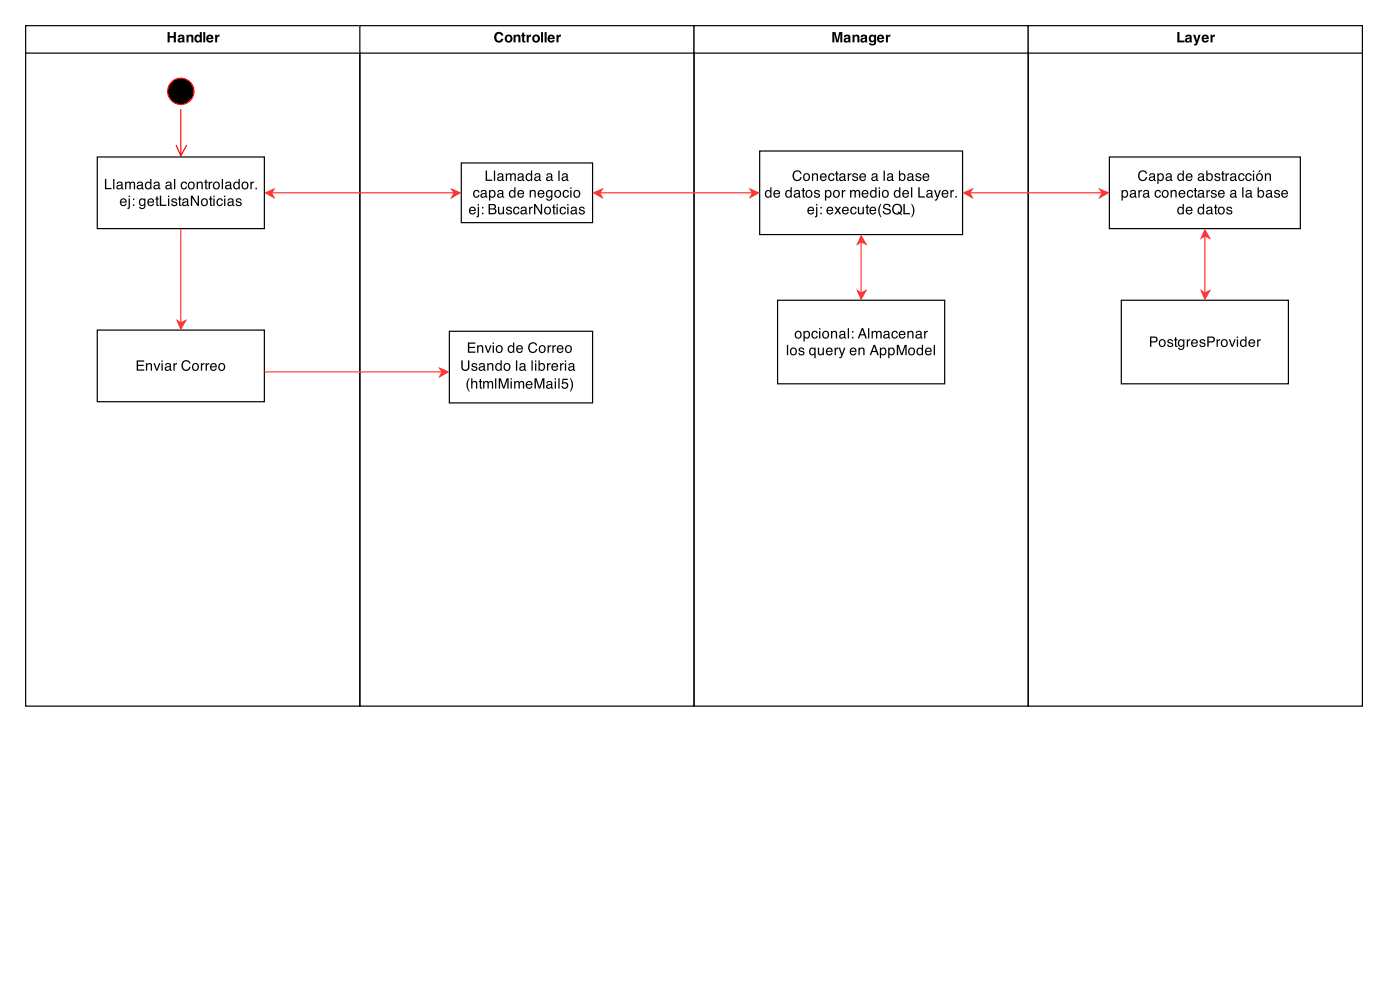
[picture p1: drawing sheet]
<svg xmlns="http://www.w3.org/2000/svg" width="226mm" height="161mm" viewBox="0 0 226 161" stroke-linecap="round" stroke-linejoin="round" font-family="sans-serif">
<path d="M4.1 4.1h54v4.5h-54zM4.1 8.6v105.4h54v-105.4" fill="none" stroke="#000" stroke-width=".19"/>
<path d="M27.1 5.2h.3v.6h.7v-.6h.3v1.6h-.3v-.7h-.7v.7h-.3zM29.1 6.4l-.1 .2a.23 .23 0 0 0 .4 0 .23 .23 0 0 0 0-.3zM28.8 5.7l.5-.1a.42 .42 0 0 1 .5 .4v.8h-.3v-.1a.42 .42 0 0 1-.6 .2 .42 .42 0 0 1-.2-.6 .42 .42 0 0 1 .6-.2l.1-.1a.2 .2 0 0 0-.1-.2 .2 .2 0 0 0-.3 .2h-.3zM30.1 5.6h.3v.2a.43 .43 0 0 1 .5-.2 .43 .43 0 0 1 .3 .4v.8h-.3v-.8l-.2-.1-.2 .2v.7h-.4zM31.5 5.8l.4-.2 .4 .2v-.6h.3v1.6h-.3v-.1a.53 .53 0 0 1-.7 .1 .53 .53 0 0 1-.2-.7zM31.8 6a.32 .32 0 0 0 0 .5 .32 .32 0 0 0 .5-.1l-.1-.5zM32.8 5.2h.4v1.6h-.4zM33.7 5.9l-.1 .2h.5l-.1-.2zM33.5 5.8a.6 .6 0 0 1 .7-.2 .6 .6 0 0 1 .3 .7h-.9l.2 .3 .7-.1a.63 .63 0 0 1-1 .2 .63 .63 0 0 1 0-.9zM34.8 5.6h.3v.2l.4-.2v.3a.33 .33 0 0 0-.4 .4v.5h-.3z" fill-rule="evenodd" fill="#000"/>
<circle cx="29.2" cy="14.7" r="2.12" fill="#000"/>
<g fill="none" stroke="#f00" stroke-width=".19">
<path d="M29.2 17.6v7.4M28.4 23.4l.8 1.8 1-1.8"/>
<circle cx="29.2" cy="14.7" r="2.12"/>
</g>
<path d="M15.7 25.4h27v11.5h-27z" fill="#fff"/>
<path d="M15.7 25.4h27v11.5h-27z" fill="none" stroke="#000" stroke-width=".19"/>
<g fill="#000">
<path d="M16.9 28.9h.3v1.5h.8v.2h-1.1zM18.3 28.9h.2v1.7h-.2zM19 30.1v.1a.31 .31 0 0 0 .4 .2 .31 .31 0 0 0 .2-.4zM19 29.4l.3-.1a.39 .39 0 0 1 .5 .4v.7h.1l-.1 .2a.34 .34 0 0 0-.5 0 .37 .37 0 0 1-.5-.3 .37 .37 0 0 1 .4-.4l.4-.1a.27 .27 0 0 0-.3-.3 .27 .27 0 0 0-.3 .2h-.1zM20.2 29.3h.2v.2a.4 .4 0 0 1 .7 0 .4 .4 0 0 1 .4-.2 .4 .4 0 0 1 .3 .5v.8h-.2v-1l-.2-.1-.3 .2v.9h-.2v-1l-.3-.1-.2 .2v.9h-.2zM22.3 30.1v.1a.31 .31 0 0 0 .4 .2 .31 .31 0 0 0 .1-.4zM22.3 29.4l.3-.1a.39 .39 0 0 1 .5 .4v.7h.1l-.1 .2a.34 .34 0 0 0-.5 0 .37 .37 0 0 1-.5-.3 .37 .37 0 0 1 .4-.4l.4-.1a.27 .27 0 0 0-.3-.3 .27 .27 0 0 0-.3 .2h-.2zM23.7 29.6a.42 .42 0 0 0-.1 .6 .42 .42 0 0 0 .6 .1l.1-.3a.35 .35 0 0 0-.5-.5zM23.6 29.4l.4-.1 .3 .2v-.6h.2v1.7h-.2v-.2a.53 .53 0 0 1-.7 .1 .53 .53 0 0 1-.2-.7zM25 30.1v.1a.31 .31 0 0 0 .4 .2 .31 .31 0 0 0 .1-.4zM25 29.4l.3-.1a.39 .39 0 0 1 .5 .4v.7h.1l-.1 .2a.34 .34 0 0 0-.5 0 .37 .37 0 0 1-.5-.3 .37 .37 0 0 1 .3-.4l.5-.1a.27 .27 0 0 0-.3-.3 .27 .27 0 0 0-.3 .2h-.2zM26.9 30.1v.1a.31 .31 0 0 0 .4 .2 .31 .31 0 0 0 .2-.4zM26.9 29.4l.3-.1a.39 .39 0 0 1 .5 .4v.7h.1l-.1 .2a.34 .34 0 0 0-.5 0 .37 .37 0 0 1-.5-.3 .37 .37 0 0 1 .4-.4l.4-.1a.27 .27 0 0 0-.3-.3 .27 .27 0 0 0-.3 .2h-.1zM28.1 28.9h.2v1.7h-.2zM29.3 29.5l.4-.2a.43 .43 0 0 1 .5 .5h-.2l-.1-.2a.43 .43 0 0 0-.5 .3 .43 .43 0 0 0 .4 .5l.2-.3h.2a.56 .56 0 0 1-.8 .4 .56 .56 0 0 1-.2-.9zM30.6 29.6a.42 .42 0 0 0 0 .6 .42 .42 0 0 0 .6 .1 .42 .42 0 0 0 0-.6 .42 .42 0 0 0-.6-.1zM30.5 29.5a.59 .59 0 0 1 .8 .1 .59 .59 0 0 1-.1 .8 .59 .59 0 0 1-.8-.1v-.5zM31.8 29.3h.2v.2a.43 .43 0 0 1 .5-.2 .43 .43 0 0 1 .3 .5v.8h-.3v-.8a.3 .3 0 0 0-.3-.3 .3 .3 0 0 0-.2 .4v.7h-.2zM33.2 29h.2v.3h.2v.2h-.2v.8l.2 .1v.2h-.3l-.1-.2v-.9h-.2v-.2h.2zM33.7 29.3h.2v.3l.4-.3v.2l-.4 .2v.9h-.2zM34.7 29.6a.42 .42 0 0 0-.1 .6 .42 .42 0 0 0 .6 .1 .42 .42 0 0 0 .1-.6 .42 .42 0 0 0-.6-.1zM34.5 29.5a.59 .59 0 0 1 .9 .1 .59 .59 0 0 1-.1 .8 .59 .59 0 0 1-.9-.1v-.5zM35.8 28.9h.2v1.7h-.2zM36.6 30.1l-.1 .1a.31 .31 0 0 0 .5 .2 .31 .31 0 0 0 .1-.4zM36.5 29.4l.4-.1a.39 .39 0 0 1 .4 .4v.7h.2l-.1 .2a.34 .34 0 0 0-.5 0 .37 .37 0 0 1-.6-.3 .37 .37 0 0 1 .4-.4l.4-.1a.27 .27 0 0 0-.2-.3 .27 .27 0 0 0-.3 .2h-.2zM38 29.6a.42 .42 0 0 0-.1 .6 .42 .42 0 0 0 .5 .1l.1-.3a.35 .35 0 0 0-.4-.5zM37.9 29.4l.4-.1 .2 .2v-.6h.2v1.7h-.2v-.2a.53 .53 0 0 1-.7 .1 .53 .53 0 0 1-.1-.7zM39.3 29.6a.42 .42 0 0 0-.1 .6 .42 .42 0 0 0 .6 .1 .42 .42 0 0 0 .1-.6 .42 .42 0 0 0-.6-.1zM39.2 29.5a.59 .59 0 0 1 .8 .1 .59 .59 0 0 1-.1 .8 .59 .59 0 0 1-.8-.1l-.1-.5zM40.4 29.3h.2v.3l.4-.3v.2l-.3 .2-.1 .9h-.2zM41.3 30.3h.2v.3h-.2z" fill-rule="evenodd"/>
<path d="M19.5 32.2a.55 .55 0 0 1 .7-.1 .55 .55 0 0 1 .3 .6h-.9a.34 .34 0 0 0 .2 .4 .34 .34 0 0 0 .4-.2h.2a.59 .59 0 0 1-.8 .3 .59 .59 0 0 1-.2-.9zM19.7 32.3l-.1 .3h.7l-.1-.3a.33 .33 0 0 0-.5 0zM20.8 31.6h.2v.2h-.2zM20.8 32.1h.2v1.4l-.2 .2h-.2v-.1l.2-.1zM21.5 32.1h.2v.2h-.2zM21.5 33h.2v.3h-.2zM22.6 32.2l.3-.2 .4 .2v-.1h.2v1.1a.53 .53 0 0 1-.4 .6 .53 .53 0 0 1-.6-.4l.5 .2a.38 .38 0 0 0 .3-.5 .52 .52 0 0 1-.7 .1 .52 .52 0 0 1-.2-.7zM22.8 32.3a.44 .44 0 0 0-.2 .5 .44 .44 0 0 0 .5 .3 .44 .44 0 0 0 .2-.6 .44 .44 0 0 0-.5-.2zM24 32.2a.55 .55 0 0 1 .6-.1 .55 .55 0 0 1 .3 .6h-.9a.34 .34 0 0 0 .3 .4 .34 .34 0 0 0 .4-.2h.2a.59 .59 0 0 1-.9 .3 .59 .59 0 0 1-.1-.9zM24.1 32.3l-.1 .3h.7l-.1-.3a.33 .33 0 0 0-.5 0zM25.3 31.7h.2v.3h.1v.2h-.1v.8l.1 .1v.2h-.2l-.1-.2v-.9h-.2v-.2h.2zM25.8 31.6h.2v1.5h.9v.2h-1.1zM27.1 32.1h.2v1.2h-.2zM27.1 31.6h.2v.2h-.2zM27.8 32.1l.3-.1 .3 .1 .2 .3h-.2a.26 .26 0 0 0-.3-.2 .26 .26 0 0 0-.2 .2l.1 .1a.57 .57 0 0 1 .6 .6 .53 .53 0 0 1-.5 .2 .53 .53 0 0 1-.5-.4h.2a.29 .29 0 0 0 .3 .2 .29 .29 0 0 0 .3-.2v-.1a.58 .58 0 0 1-.7-.6zM28.9 31.7h.2v.3h.2v.2h-.2v.8l.2 .1v.2h-.3l-.1-.2v-.9h-.1v-.2h.1zM29.6 32.8v.1a.31 .31 0 0 0 .4 .2 .31 .31 0 0 0 .2-.4zM29.6 32.1l.3-.1a.39 .39 0 0 1 .5 .3v.8h.1l-.1 .2a.34 .34 0 0 0-.5 0 .37 .37 0 0 1-.5-.3 .37 .37 0 0 1 .4-.4l.4-.1a.27 .27 0 0 0-.3-.3 .27 .27 0 0 0-.3 .2h-.1zM30.8 31.6h.3l.8 1.3v-1.3h.2v1.7h-.2l-.9-1.4v1.4h-.2zM32.7 32.3a.42 .42 0 0 0 0 .6 .42 .42 0 0 0 .6 .1 .42 .42 0 0 0 0-.6 .42 .42 0 0 0-.6-.1zM32.6 32.2a.59 .59 0 0 1 .8 .1 .59 .59 0 0 1 0 .8 .59 .59 0 0 1-.9-.1v-.5zM33.9 31.7h.2v.3h.2v.2h-.2v.8l.2 .1v.2h-.2l-.2-.2v-.9h-.1v-.2h.1zM34.5 32.1h.2v1.2h-.2zM34.5 31.6h.2v.2h-.2zM35.1 32.2l.4-.2a.43 .43 0 0 1 .5 .5h-.2l-.1-.2a.43 .43 0 0 0-.5 .3 .43 .43 0 0 0 .4 .5l.2-.3h.2a.56 .56 0 0 1-.8 .4 .56 .56 0 0 1-.2-.9zM36.2 32.1h.2v1.2h-.2zM36.2 31.6h.2v.2h-.2zM37 32.8l-.1 .1a.31 .31 0 0 0 .4 .2 .31 .31 0 0 0 .2-.4zM36.9 32.1l.4-.1a.39 .39 0 0 1 .4 .3v.8h.2l-.1 .2a.34 .34 0 0 0-.6 0 .37 .37 0 0 1-.5-.3 .37 .37 0 0 1 .4-.4l.4-.1a.27 .27 0 0 0-.2-.3 .27 .27 0 0 0-.3 .2h-.2zM38.2 32.1l.3-.1 .3 .1 .2 .3h-.2a.26 .26 0 0 0-.2-.2 .26 .26 0 0 0-.3 .2l.1 .1a.57 .57 0 0 1 .6 .6 .53 .53 0 0 1-.5 .2 .53 .53 0 0 1-.4-.4h.1a.29 .29 0 0 0 .3 .2 .29 .29 0 0 0 .3-.2v-.1a.58 .58 0 0 1-.7-.6z" fill-rule="evenodd"/>
</g>
<path d="M15.7 53.3h27v11.6h-27z" fill="#fff"/>
<path d="M15.7 53.3h27v11.6h-27z" fill="none" stroke="#000" stroke-width=".19"/>
<path d="M22.1 58.2h1.2v.2h-1v.5h.9v.2h-.9v.6h1v.2h-1.2zM23.6 58.6h.2v.2a.43 .43 0 0 1 .5-.2 .43 .43 0 0 1 .3 .5v.8h-.2v-.8a.3 .3 0 0 0-.4-.3 .3 .3 0 0 0-.2 .4v.7h-.2zM24.8 58.6h.2l.3 1 .4-1h.2l-.5 1.3h-.2zM26.1 58.7h.2v1.2h-.2zM26.1 58.2h.2v.2h-.2zM26.8 59.4v.1a.31 .31 0 0 0 .4 .2 .31 .31 0 0 0 .2-.4zM26.8 58.7l.3-.1a.39 .39 0 0 1 .5 .4v.7h.1l-.1 .2a.34 .34 0 0 0-.5 0 .37 .37 0 0 1-.5-.3 .37 .37 0 0 1 .4-.4l.4-.1a.27 .27 0 0 0-.3-.3 .27 .27 0 0 0-.2 .2h-.2zM28 58.6h.2v.3l.4-.3v.2l-.4 .2v.9h-.2zM29.5 58.4a.72 .72 0 0 1 .7-.2 .72 .72 0 0 1 .6 .5h-.3a.53 .53 0 0 0-.6-.3 .53 .53 0 0 0-.4 .6 .52 .52 0 0 0 .4 .7 .52 .52 0 0 0 .7-.5h.2a.77 .77 0 0 1-1 .7 .77 .77 0 0 1-.5-1.1zM31.3 58.9a.42 .42 0 0 0-.1 .6 .42 .42 0 0 0 .6 .1 .42 .42 0 0 0 .1-.6 .42 .42 0 0 0-.6-.1zM31.2 58.8a.59 .59 0 0 1 .8 .1 .59 .59 0 0 1-.1 .8 .59 .59 0 0 1-.8-.1l-.1-.5zM32.4 58.6h.2v.3l.4-.3v.2l-.3 .2-.1 .9h-.2zM33.2 58.6h.2v.3l.4-.3v.2l-.4 .2v.9h-.2zM34.1 58.8a.55 .55 0 0 1 .6-.1 .55 .55 0 0 1 .3 .6h-.9a.34 .34 0 0 0 .3 .4 .34 .34 0 0 0 .4-.2h.2a.59 .59 0 0 1-.8 .3 .59 .59 0 0 1-.2-.9zM34.2 58.9l-.1 .3h.7v-.3a.33 .33 0 0 0-.6 0zM35.5 58.9a.42 .42 0 0 0 0 .6 .42 .42 0 0 0 .6 .1 .42 .42 0 0 0 0-.6 .42 .42 0 0 0-.6-.1zM35.4 58.8a.59 .59 0 0 1 .8 .1 .59 .59 0 0 1 0 .8 .59 .59 0 0 1-.9-.1v-.5z" fill-rule="evenodd" fill="#000"/>
<path d="M29.2 36.9v15.2" fill="none" stroke="#f33" stroke-width=".19"/>
<path d="M28.6 51.8l.6 .3 .8-.3-.8 1.3z" fill="#f33"/>
<path d="M28.6 51.8l.6 .3 .8-.3-.8 1.3z" fill="none" stroke="#f33" stroke-width=".19"/>
<path d="M58.1 4.1h54v4.5h-54z" fill="#fff"/>
<path d="M58.1 4.1h54v4.5h-54zM58.1 8.6v105.4h54v-105.4" fill="none" stroke="#000" stroke-width=".19"/>
<path d="M80.1 5.4a.74 .74 0 0 1 1.2 .3h-.3a.42 .42 0 0 0-.6-.2 .42 .42 0 0 0-.2 .5 .41 .41 0 0 0 .2 .6 .41 .41 0 0 0 .6-.3h.3a.78 .78 0 0 1-1 .5 .78 .78 0 0 1-.5-1zM81.9 5.9a.34 .34 0 0 0 0 .6 .34 .34 0 0 0 .5-.1v-.5l-.2-.1zM81.5 6.2a.65 .65 0 0 1 1.3 0 .65 .65 0 0 1-1.3 0zM83 5.6h.3v.2a.43 .43 0 0 1 .4-.2 .43 .43 0 0 1 .4 .4v.8h-.4v-.8l-.2-.1-.2 .2v.7h-.3zM84.3 5.3h.4v.3h.2v.3h-.2v.7h.2v.3l-.4-.1-.1-.1-.1-.8h-.1v-.3h.1zM85.1 5.6h.3v.2l.4-.2v.3a.33 .33 0 0 0-.4 .4v.5h-.3zM86.4 5.9a.34 .34 0 0 0-.1 .6 .34 .34 0 0 0 .6-.1l-.1-.5-.2-.1zM86 6.2a.65 .65 0 0 1 1.3 0 .65 .65 0 0 1-1.3 0zM87.4 5.2h.3v1.6h-.3zM88 5.2h.3v1.6h-.3zM88.9 5.9l-.1 .2h.5l-.2-.2zM88.6 5.8a.6 .6 0 0 1 .7-.2 .6 .6 0 0 1 .3 .7h-.8l.2 .3 .6-.1a.63 .63 0 0 1-1 .2 .63 .63 0 0 1 0-.9zM89.9 5.6h.3v.2l.4-.2v.3a.33 .33 0 0 0-.4 .4v.5h-.3z" fill-rule="evenodd" fill="#000"/>
<path d="M74.5 26.3h21.2v9.7h-21.2z" fill="#fff"/>
<path d="M74.5 26.3h21.2v9.7h-21.2z" fill="none" stroke="#000" stroke-width=".19"/>
<g fill="#000">
<path d="M75.9 33.5a.55 .55 0 0 1 .7-.1 .55 .55 0 0 1 .3 .7h-.9a.34 .34 0 0 0 .2 .4 .34 .34 0 0 0 .4-.3h.2a.59 .59 0 0 1-.8 .4 .59 .59 0 0 1-.2-.9zM76.1 33.6l-.1 .3h.6v-.2a.33 .33 0 0 0-.5-.1zM77.2 32.9h.2v.3h-.2zM77.2 33.4h.2v1.5l-.2 .2h-.2v-.2l.2-.1zM77.9 33.4h.2v.3h-.2zM77.9 34.4h.2v.2h-.2zM79.1 33.1v.5h.5a.27 .27 0 0 0 .3-.2 .27 .27 0 0 0-.4-.3zM79.1 33.8v.6l.8-.1 .1-.2-.2-.2zM78.9 32.9h.7a.41 .41 0 0 1 .5 .3 .41 .41 0 0 1-.2 .5 .47 .47 0 0 1 .3 .6 .47 .47 0 0 1-.6 .3h-.7zM80.4 33.4h.2l.1 .9 .2 .2a.38 .38 0 0 0 .3-.5v-.6h.2v1.2h-.2v-.2a.42 .42 0 0 1-.5 .2 .42 .42 0 0 1-.3-.4zM81.9 33.5l.3-.1h.3l.2 .3h-.2a.26 .26 0 0 0-.3-.2 .26 .26 0 0 0-.2 .3 .57 .57 0 0 1 .7 .6 .53 .53 0 0 1-.6 .2 .53 .53 0 0 1-.4-.4h.2a.29 .29 0 0 0 .3 .3 .29 .29 0 0 0 .3-.3h-.1a.58 .58 0 0 1-.6-.6zM83 33.5l.4-.1a.43 .43 0 0 1 .5 .4h-.2l-.1-.2a.43 .43 0 0 0-.5 .4 .43 .43 0 0 0 .4 .4l.2-.2h.2a.56 .56 0 0 1-.8 .4 .56 .56 0 0 1-.2-.9zM84.3 34.2v.1a.31 .31 0 0 0 .4 .1 .31 .31 0 0 0 .1-.4zM84.3 33.5l.3-.1a.39 .39 0 0 1 .5 .3v.7l.1 .1-.1 .1a.34 .34 0 0 0-.5 0 .37 .37 0 0 1-.5-.2 .37 .37 0 0 1 .3-.5l.4-.1a.27 .27 0 0 0-.2-.3 .27 .27 0 0 0-.3 .3h-.2zM85.5 33.4h.2v.2l.3-.2v.2l-.3 .2v.8h-.2zM86.3 32.9h.2l.9 1.4v-1.4h.2v1.7h-.3l-.8-1.3v1.3h-.2zM88.2 33.7a.42 .42 0 0 0-.1 .6 .42 .42 0 0 0 .6 0 .42 .42 0 0 0 .1-.6 .42 .42 0 0 0-.6 0zM88 33.5a.59 .59 0 0 1 .9 .1 .59 .59 0 0 1-.1 .9 .59 .59 0 0 1-.9-.1v-.6zM89.4 33.1h.2v.3h.1v.2h-.1v.7l.1 .1v.2h-.2l-.1-.1v-.9h-.2v-.2h.2zM89.9 33.4h.2v1.2h-.2zM89.9 32.9h.2v.3h-.2zM90.5 33.5l.4-.1a.43 .43 0 0 1 .5 .4h-.2l-.1-.2a.43 .43 0 0 0-.5 .4 .43 .43 0 0 0 .4 .4l.2-.2h.2a.56 .56 0 0 1-.8 .4 .56 .56 0 0 1-.1-.9zM91.6 33.4h.2v1.2h-.2zM91.6 32.9h.2v.3h-.2zM92.4 34.2v.1a.31 .31 0 0 0 .4 .1 .31 .31 0 0 0 .1-.4zM92.4 33.5l.3-.1a.39 .39 0 0 1 .5 .3v.7l.1 .1-.1 .1a.34 .34 0 0 0-.5 0 .37 .37 0 0 1-.6-.2 .37 .37 0 0 1 .4-.5l.4-.1a.27 .27 0 0 0-.2-.3 .27 .27 0 0 0-.3 .3h-.2zM93.6 33.5l.4-.1h.3l.1 .3h-.2a.26 .26 0 0 0-.2-.2 .26 .26 0 0 0-.3 .3h.1a.57 .57 0 0 1 .6 .6 .53 .53 0 0 1-.5 .2 .53 .53 0 0 1-.4-.4h.2a.29 .29 0 0 0 .3 .3 .29 .29 0 0 0 .3-.3h-.1a.58 .58 0 0 1-.7-.6z" fill-rule="evenodd"/>
<path d="M76.6 30.8l.4-.1a.43 .43 0 0 1 .4 .4h-.2v-.2a.43 .43 0 0 0-.6 .4 .43 .43 0 0 0 .5 .4l.1-.2h.2a.56 .56 0 0 1-.8 .4 .56 .56 0 0 1-.1-.9zM77.8 31.5v.1a.31 .31 0 0 0 .4 .1 .31 .31 0 0 0 .2-.4zM77.8 30.8l.3-.1a.39 .39 0 0 1 .5 .3v.7l.1 .1-.1 .1a.34 .34 0 0 0-.5 0 .37 .37 0 0 1-.5-.2 .37 .37 0 0 1 .4-.5l.4-.1a.27 .27 0 0 0-.3-.3 .27 .27 0 0 0-.3 .3h-.1zM79.3 30.9a.47 .47 0 0 0-.1 .5 .47 .47 0 0 0 .4 .3 .45 .45 0 0 0 .2-.5 .45 .45 0 0 0-.5-.3zM79 30.7h.2v.2a.53 .53 0 0 1 .7-.1 .53 .53 0 0 1 .1 .7 .47 .47 0 0 1-.3 .4 .47 .47 0 0 1-.5-.1v.6h-.2zM80.5 31.5v.1a.31 .31 0 0 0 .4 .1 .31 .31 0 0 0 .2-.4zM80.5 30.8l.3-.1a.39 .39 0 0 1 .5 .3v.7l.1 .1-.1 .1a.34 .34 0 0 0-.5 0 .37 .37 0 0 1-.5-.2 .37 .37 0 0 1 .4-.5l.4-.1a.27 .27 0 0 0-.3-.3 .27 .27 0 0 0-.3 .3h-.1zM82.5 31a.42 .42 0 0 0-.1 .6 .42 .42 0 0 0 .6 0l.1-.3a.35 .35 0 0 0-.5-.4zM82.4 30.8l.4-.1 .3 .2v-.7h.2v1.7h-.2v-.2a.53 .53 0 0 1-.7 .1 .53 .53 0 0 1-.2-.6zM83.7 30.9a.55 .55 0 0 1 .7-.2 .55 .55 0 0 1 .3 .7h-.9a.34 .34 0 0 0 .2 .4 .34 .34 0 0 0 .4-.3h.2a.59 .59 0 0 1-.8 .4 .59 .59 0 0 1-.2-.9zM83.9 30.9l-.1 .3h.7l-.1-.2a.33 .33 0 0 0-.5-.1zM85.6 30.7h.1v.2a.43 .43 0 0 1 .5-.2 .43 .43 0 0 1 .3 .4v.8h-.2v-.8a.3 .3 0 0 0-.3-.2 .3 .3 0 0 0-.2 .4v.6h-.2zM87 30.9a.55 .55 0 0 1 .7-.2 .55 .55 0 0 1 .2 .7h-.8a.34 .34 0 0 0 .2 .4 .34 .34 0 0 0 .4-.3h.2a.59 .59 0 0 1-.8 .4 .59 .59 0 0 1-.2-.9zM87.2 30.9l-.1 .3h.6v-.2a.33 .33 0 0 0-.5-.1zM88.3 30.8l.4-.1 .3 .2v-.2h.2v1.1a.53 .53 0 0 1-.4 .6 .53 .53 0 0 1-.6-.3l.5 .1a.38 .38 0 0 0 .3-.5 .52 .52 0 0 1-.7 .1 .52 .52 0 0 1-.1-.7zM88.5 30.9a.44 .44 0 0 0-.1 .5 .44 .44 0 0 0 .5 .3 .44 .44 0 0 0 .1-.5 .44 .44 0 0 0-.5-.3zM89.8 31a.42 .42 0 0 0-.1 .6 .42 .42 0 0 0 .7 0 .42 .42 0 0 0 0-.6 .42 .42 0 0 0-.6 0zM89.7 30.8a.59 .59 0 0 1 .8 .1 .59 .59 0 0 1-.1 .9 .59 .59 0 0 1-.8-.1l-.1-.6zM91 30.8l.4-.1a.43 .43 0 0 1 .5 .4h-.2l-.1-.2a.43 .43 0 0 0-.5 .4 .43 .43 0 0 0 .4 .4l.2-.2h.2a.56 .56 0 0 1-.8 .4 .56 .56 0 0 1-.2-.9zM92.1 30.7h.2v1.2h-.2zM92.1 30.2h.2v.3h-.2zM92.9 31a.42 .42 0 0 0-.1 .6 .42 .42 0 0 0 .6 0 .42 .42 0 0 0 .1-.6 .42 .42 0 0 0-.6 0zM92.8 30.8a.59 .59 0 0 1 .8 .1 .59 .59 0 0 1-.1 .9 .59 .59 0 0 1-.8-.1l-.1-.6z" fill-rule="evenodd"/>
<path d="M78.4 27.5h.3v1.5h.8v.2h-1.1zM79.8 27.5h.2v1.7h-.2zM80.5 28.8v.1a.31 .31 0 0 0 .4 .1 .31 .31 0 0 0 .2-.4zM80.5 28.1l.3-.1a.39 .39 0 0 1 .5 .3v.7l.1 .1-.1 .1a.34 .34 0 0 0-.5 0 .37 .37 0 0 1-.5-.2 .37 .37 0 0 1 .4-.5l.4-.1a.27 .27 0 0 0-.3-.3 .27 .27 0 0 0-.3 .3h-.1zM81.7 28h.2v.2a.4 .4 0 0 1 .7 0 .4 .4 0 0 1 .4-.2 .4 .4 0 0 1 .3 .4v.8h-.2v-.9l-.2-.1-.3 .1v.9h-.2v-1h-.3l-.2 .2v.8h-.2zM83.8 28.8v.1a.31 .31 0 0 0 .4 .1 .31 .31 0 0 0 .1-.4zM83.8 28.1l.3-.1a.39 .39 0 0 1 .5 .3v.7l.1 .1-.1 .1a.34 .34 0 0 0-.5 0 .37 .37 0 0 1-.5-.2 .37 .37 0 0 1 .3-.5l.5-.1a.27 .27 0 0 0-.3-.3 .27 .27 0 0 0-.3 .3h-.2zM85.2 28.3a.42 .42 0 0 0-.1 .6 .42 .42 0 0 0 .6 .1l.1-.4a.35 .35 0 0 0-.5-.4zM85.1 28.1l.4-.1 .3 .2v-.7h.2v1.7h-.2v-.2a.53 .53 0 0 1-.7 .1 .53 .53 0 0 1-.2-.6zM86.5 28.8v.1a.31 .31 0 0 0 .4 .1 .31 .31 0 0 0 .1-.4zM86.5 28.1l.3-.1a.39 .39 0 0 1 .5 .3v.7l.1 .1-.1 .1a.34 .34 0 0 0-.5 0 .37 .37 0 0 1-.5-.2 .37 .37 0 0 1 .3-.5l.5-.1a.27 .27 0 0 0-.3-.3 .27 .27 0 0 0-.3 .3h-.2zM88.4 28.8v.1a.31 .31 0 0 0 .4 .1 .31 .31 0 0 0 .2-.4zM88.4 28.1l.3-.1a.39 .39 0 0 1 .5 .3v.7l.1 .1-.1 .1a.34 .34 0 0 0-.5 0 .37 .37 0 0 1-.5-.2 .37 .37 0 0 1 .4-.5l.4-.1a.27 .27 0 0 0-.3-.3 .27 .27 0 0 0-.3 .3h-.1zM90.2 27.5h.2v1.7h-.2zM90.9 28.8v.1a.31 .31 0 0 0 .4 .1 .31 .31 0 0 0 .2-.4zM90.9 28.1l.3-.1a.39 .39 0 0 1 .5 .3v.7l.1 .1-.1 .1a.34 .34 0 0 0-.5 0 .37 .37 0 0 1-.5-.2 .37 .37 0 0 1 .4-.5l.4-.1a.27 .27 0 0 0-.3-.3 .27 .27 0 0 0-.2 .3h-.2z" fill-rule="evenodd"/>
</g>
<path d="M72.6 53.5h23.1v11.6h-23.1z" fill="#fff"/>
<path d="M72.6 53.5h23.1v11.6h-23.1z" fill="none" stroke="#000" stroke-width=".19"/>
<g fill="#000">
<path d="M74.5 58.2h.2v1a.43 .43 0 0 0 .5 .5 .43 .43 0 0 0 .4-.5v-1h.2v.9a.66 .66 0 0 1-.6 .8 .66 .66 0 0 1-.7-.8zM76.3 58.7l.3-.1 .3 .1 .2 .3h-.2a.26 .26 0 0 0-.3-.2 .26 .26 0 0 0-.2 .2v.1a.57 .57 0 0 1 .7 .6 .53 .53 0 0 1-.6 .2 .53 .53 0 0 1-.4-.4h.2a.29 .29 0 0 0 .3 .2 .29 .29 0 0 0 .3-.2v-.1a.58 .58 0 0 1-.7-.6zM77.5 59.4v.1a.31 .31 0 0 0 .4 .2 .31 .31 0 0 0 .2-.4zM77.5 58.7l.3-.1a.39 .39 0 0 1 .5 .4v.7h.1l-.1 .2a.34 .34 0 0 0-.5 0 .37 .37 0 0 1-.5-.3 .37 .37 0 0 1 .4-.4l.4-.1a.27 .27 0 0 0-.3-.3 .27 .27 0 0 0-.2 .2h-.2zM78.7 58.6h.2v.2a.43 .43 0 0 1 .5-.2 .43 .43 0 0 1 .3 .5v.8h-.2v-.8a.3 .3 0 0 0-.4-.3 .3 .3 0 0 0-.2 .4v.7h-.2zM80.3 58.9a.42 .42 0 0 0-.1 .6 .42 .42 0 0 0 .6 .1l.1-.3a.35 .35 0 0 0-.5-.5zM80.2 58.7l.4-.1 .2 .2v-.6h.2v1.7h-.1v-.2a.53 .53 0 0 1-.7 .1 .53 .53 0 0 1-.2-.7zM81.6 58.9a.42 .42 0 0 0 0 .6 .42 .42 0 0 0 .6 .1 .42 .42 0 0 0 0-.6 .42 .42 0 0 0-.6-.1zM81.5 58.8a.59 .59 0 0 1 .8 .1 .59 .59 0 0 1-.1 .8 .59 .59 0 0 1-.8-.1l-.1-.5zM83.3 58.2h.2v1.7h-.2zM84.1 59.4v.1a.31 .31 0 0 0 .4 .2 .31 .31 0 0 0 .1-.4zM84.1 58.7l.3-.1a.39 .39 0 0 1 .5 .4v.7h.1l-.1 .2a.34 .34 0 0 0-.5 0 .37 .37 0 0 1-.5-.3 .37 .37 0 0 1 .3-.4l.5-.1a.27 .27 0 0 0-.3-.3 .27 .27 0 0 0-.3 .2h-.2zM85.8 58.2h.2v1.7h-.2zM86.4 58.7h.2v1.2h-.2zM86.4 58.2h.2v.2h-.2zM87 58.2h.2v.6a.53 .53 0 0 1 .7-.1 .53 .53 0 0 1 .1 .7 .48 .48 0 0 1-.3 .5 .48 .48 0 0 1-.5-.2v.2h-.2zM87.3 58.9a.42 .42 0 0 0-.1 .6 .42 .42 0 0 0 .6 .1 .42 .42 0 0 0 0-.6 .42 .42 0 0 0-.5-.1zM88.4 58.6h.1v.3l.4-.3v.2l-.3 .2v.9h-.2zM89.2 58.8a.55 .55 0 0 1 .7-.1 .55 .55 0 0 1 .3 .6h-.9a.34 .34 0 0 0 .2 .4 .34 .34 0 0 0 .4-.2h.2a.59 .59 0 0 1-.8 .3 .59 .59 0 0 1-.2-.9zM89.4 58.9l-.1 .3h.6v-.3a.33 .33 0 0 0-.5 0zM90.5 58.6h.2v.3l.4-.3v.2l-.4 .2v.9h-.2zM91.2 58.7h.2v1.2h-.2zM91.2 58.2h.2v.2h-.2zM92 59.4v.1a.31 .31 0 0 0 .4 .2 .31 .31 0 0 0 .1-.4zM92 58.7l.3-.1a.39 .39 0 0 1 .5 .4v.7h.1l-.1 .2a.34 .34 0 0 0-.5 0 .37 .37 0 0 1-.5-.3 .37 .37 0 0 1 .3-.4l.5-.1a.27 .27 0 0 0-.3-.3 .27 .27 0 0 0-.3 .2h-.2z" fill-rule="evenodd"/>
<path d="M75.6 55.3h1.2v.2h-1v.5h.9v.2h-.9v.6h1v.2h-1.2zM77.1 55.8h.2v.1a.43 .43 0 0 1 .5-.1 .43 .43 0 0 1 .3 .4v.8h-.3v-.8a.3 .3 0 0 0-.3-.3 .3 .3 0 0 0-.2 .4v.7h-.2zM78.3 55.8h.2l.3 .9 .4-.9h.2l-.5 1.2h-.2zM79.6 55.8h.2v1.2h-.2zM79.6 55.3h.2v.2h-.2zM80.4 56a.42 .42 0 0 0-.1 .6 .42 .42 0 0 0 .6 .1 .42 .42 0 0 0 .1-.6 .42 .42 0 0 0-.6-.1zM80.2 55.9a.59 .59 0 0 1 .9 .1 .59 .59 0 0 1-.1 .8 .59 .59 0 0 1-.9-.1v-.5zM82.3 56a.42 .42 0 0 0-.1 .6 .42 .42 0 0 0 .6 .1l.1-.3a.35 .35 0 0 0-.5-.5zM82.2 55.8l.4-.1 .3 .2v-.6h.2v1.7h-.2v-.2a.53 .53 0 0 1-.7 .1 .53 .53 0 0 1-.2-.7zM83.5 55.9a.55 .55 0 0 1 .7-.1 .55 .55 0 0 1 .3 .6h-.9a.34 .34 0 0 0 .2 .4 .34 .34 0 0 0 .4-.2h.2a.59 .59 0 0 1-.8 .3 .59 .59 0 0 1-.2-.9zM83.7 56l-.1 .3h.7l-.1-.2a.33 .33 0 0 0-.5-.1zM85.5 55.5a.72 .72 0 0 1 .7-.2 .72 .72 0 0 1 .6 .5h-.3a.53 .53 0 0 0-.6-.3 .53 .53 0 0 0-.4 .7 .52 .52 0 0 0 .4 .6 .52 .52 0 0 0 .7-.4h.2a.77 .77 0 0 1-1 .6 .77 .77 0 0 1-.5-1.1zM87.3 56a.42 .42 0 0 0-.1 .6 .42 .42 0 0 0 .7 .1 .42 .42 0 0 0 0-.6 .42 .42 0 0 0-.6-.1zM87.2 55.9a.59 .59 0 0 1 .8 .1 .59 .59 0 0 1-.1 .8 .59 .59 0 0 1-.8-.1l-.1-.5zM88.4 55.8h.2v.2l.4-.3v.2l-.3 .2v.9h-.3zM89.2 55.8h.2v.2l.4-.3v.2l-.4 .2v.9h-.2zM90.1 55.9a.55 .55 0 0 1 .7-.1 .55 .55 0 0 1 .2 .6h-.9a.34 .34 0 0 0 .3 .4 .34 .34 0 0 0 .4-.2h.2a.59 .59 0 0 1-.8 .3 .59 .59 0 0 1-.2-.9zM90.2 56l-.1 .3h.7v-.2a.33 .33 0 0 0-.6-.1zM91.5 56a.42 .42 0 0 0 0 .6 .42 .42 0 0 0 .6 .1 .42 .42 0 0 0 0-.6 .42 .42 0 0 0-.6-.1zM91.4 55.9a.59 .59 0 0 1 .8 .1 .59 .59 0 0 1 0 .8 .59 .59 0 0 1-.9-.1v-.5z" fill-rule="evenodd"/>
<path d="M75.7 61.1h.2a2.02 2.02 0 0 0 0 2.1 1.18 1.18 0 0 1-.6-1l.1-.6zM76.1 61.1h.2v.6a.43 .43 0 0 1 .5-.2 .43 .43 0 0 1 .3 .5v.7h-.2v-.8l-.3-.2-.3 .2v.8h-.2zM77.5 61.2h.2v.3h.2v.2h-.2v.8l.2 .1v.1l-.3 .1-.1-.2v-.9h-.2v-.2h.2zM78 61.5h.2v.2a.4 .4 0 0 1 .7 0 .4 .4 0 0 1 .5-.2 .4 .4 0 0 1 .3 .4v.8h-.3v-.9l-.2-.1-.2 .2-.1 .8h-.2v-.9l-.3-.1-.1 .2-.1 .8h-.2zM80 61.1h.2v1.6h-.2zM80.6 61.1h.3l.5 1.4 .4-1.4h.4v1.6h-.3v-1.3l-.4 1.3h-.3l-.4-1.3v1.3h-.2zM82.5 61.5h.2v1.2h-.2zM82.5 61.1h.2v.2h-.2zM83 61.5h.2v.2a.4 .4 0 0 1 .7 0 .4 .4 0 0 1 .5-.2 .4 .4 0 0 1 .3 .4v.8h-.2l-.1-.9-.1-.1-.3 .2v.8h-.2l-.1-.9-.3-.1-.1 .2-.1 .8h-.2zM85.1 61.7a.55 .55 0 0 1 .6-.1 .55 .55 0 0 1 .3 .6h-.9a.34 .34 0 0 0 .3 .4 .34 .34 0 0 0 .4-.2h.2a.59 .59 0 0 1-.9 .3 .59 .59 0 0 1-.1-.9zM85.2 61.8l-.1 .2h.7l-.1-.2a.33 .33 0 0 0-.5 0zM86.3 61.1h.4l.4 1.4 .5-1.4h.3v1.6h-.2v-1.3l-.4 1.3h-.3l-.4-1.3v1.3h-.3zM88.4 62.3v.1a.31 .31 0 0 0 .4 .2 .31 .31 0 0 0 .2-.4zM88.4 61.6l.3-.1a.39 .39 0 0 1 .5 .3v.8h.1l-.1 .2a.34 .34 0 0 0-.5 0 .37 .37 0 0 1-.5-.3 .37 .37 0 0 1 .4-.4l.4-.1a.27 .27 0 0 0-.3-.3 .27 .27 0 0 0-.3 .2h-.1zM89.6 61.5h.2v1.2h-.2zM89.6 61.1h.2v.2h-.2zM90.2 61.1h.2v1.6h-.2zM90.9 61.2h.8v.2h-.7l-.1 .4a.55 .55 0 0 1 .8 .3 .55 .55 0 0 1-.3 .7 .55 .55 0 0 1-.7-.5h.2a.35 .35 0 0 0 .5 .2 .35 .35 0 0 0 .1-.5 .35 .35 0 0 0-.6 0h-.2zM92 61.1a1.18 1.18 0 0 1 .6 1l-.2 .8-.2 .3h-.2a2.02 2.02 0 0 0 0-2.1z" fill-rule="evenodd"/>
</g>
<path d="M112.1 4.1h54v4.5h-54z" fill="#fff"/>
<path d="M112.1 4.1h54v4.5h-54zM112.1 8.6v105.4h54v-105.4" fill="none" stroke="#000" stroke-width=".19"/>
<path d="M134.4 5.2h.5l.4 1.3 .3-1.3h.5v1.6h-.4v-1.4l-.3 1.4h-.3l-.3-1.4v1.4h-.4zM136.7 6.4l-.1 .2a.23 .23 0 0 0 .3 0 .23 .23 0 0 0 .1-.3zM136.4 5.7l.4-.1a.42 .42 0 0 1 .5 .4l.1 .8h-.3l-.1-.1a.42 .42 0 0 1-.5 .2 .42 .42 0 0 1-.2-.6 .42 .42 0 0 1 .5-.2l.2-.1a.2 .2 0 0 0-.2-.2 .2 .2 0 0 0-.2 .2h-.3zM137.7 5.6h.3v.2a.43 .43 0 0 1 .5-.2 .43 .43 0 0 1 .3 .4v.8h-.3v-.8l-.2-.1-.3 .2v.7h-.3zM139.4 6.4l-.1 .2a.23 .23 0 0 0 .3 0 .23 .23 0 0 0 .1-.3zM139.1 5.7l.4-.1a.42 .42 0 0 1 .5 .4l.1 .8h-.3l-.1-.1a.42 .42 0 0 1-.5 .2 .42 .42 0 0 1-.2-.6 .42 .42 0 0 1 .5-.2l.2-.1a.2 .2 0 0 0-.2-.2 .2 .2 0 0 0-.2 .2h-.3zM140.8 5.9a.32 .32 0 0 0-.1 .5 .32 .32 0 0 0 .5 0l-.1-.4zM140.6 5.7l.3-.1 .3 .2v-.2h.3v1.2a.6 .6 0 0 1-.5 .6 .6 .6 0 0 1-.6-.4h.3a.29 .29 0 0 0 .4 .1 .29 .29 0 0 0 .1-.4 .53 .53 0 0 1-.7 0 .53 .53 0 0 1-.2-.6zM142.1 5.9l-.1 .2h.5l-.2-.2zM141.8 5.8a.6 .6 0 0 1 .7-.2 .6 .6 0 0 1 .3 .7h-.8l.2 .3 .6-.1a.63 .63 0 0 1-1 .2 .63 .63 0 0 1 0-.9zM143.1 5.6h.3v.2l.4-.2v.3a.33 .33 0 0 0-.4 .4v.5h-.3z" fill-rule="evenodd" fill="#000"/>
<path d="M125.6 48.5h27v13.5h-27z" fill="#fff"/>
<path d="M125.6 48.5h27v13.5h-27z" fill="none" stroke="#000" stroke-width=".19"/>
<g fill="#000">
<path d="M127.1 55.7h.2v1.7h-.2zM127.9 56.4a.42 .42 0 0 0-.1 .6 .42 .42 0 0 0 .6 .1 .42 .42 0 0 0 .1-.6 .42 .42 0 0 0-.6-.1zM127.7 56.3a.59 .59 0 0 1 .9 .1 .59 .59 0 0 1-.1 .8 .59 .59 0 0 1-.8-.1l-.1-.5zM129.1 56.2l.3-.1 .3 .1 .2 .3h-.2a.26 .26 0 0 0-.3-.2 .26 .26 0 0 0-.2 .2l.1 .1a.57 .57 0 0 1 .6 .6 .53 .53 0 0 1-.5 .2 .53 .53 0 0 1-.5-.4h.2a.29 .29 0 0 0 .3 .2 .29 .29 0 0 0 .3-.2v-.1a.58 .58 0 0 1-.7-.6zM131 56.4l-.1 .4a.35 .35 0 0 0 .3 .4 .35 .35 0 0 0 .3-.5 .33 .33 0 0 0-.1-.4 .33 .33 0 0 0-.4 .1zM130.8 56.3l.4-.2 .4 .2v-.2h.1v1.7h-.2v-.6a.53 .53 0 0 1-.7 .1 .53 .53 0 0 1-.1-.7zM132.1 56.1h.2v.9l.2 .2a.38 .38 0 0 0 .4-.5v-.6h.2v1.3h-.2v-.2a.42 .42 0 0 1-.5 .2 .42 .42 0 0 1-.3-.4zM133.5 56.3a.55 .55 0 0 1 .7-.1 .55 .55 0 0 1 .3 .6h-.9a.34 .34 0 0 0 .3 .4 .34 .34 0 0 0 .4-.2h.2a.59 .59 0 0 1-.9 .3 .59 .59 0 0 1-.1-.9zM133.7 56.4l-.1 .3h.7l-.1-.3a.33 .33 0 0 0-.5 0zM134.8 56.1h.2v.3l.4-.3v.2l-.4 .2v.9h-.2zM135.5 56.1h.2l.3 1 .3-1h.3l-.5 1.3a.4 .4 0 0 1-.5 .4v-.2h.2l.1-.2zM137.4 56.3a.55 .55 0 0 1 .7-.1 .55 .55 0 0 1 .2 .6h-.8a.34 .34 0 0 0 .2 .4 .34 .34 0 0 0 .4-.2h.2a.59 .59 0 0 1-.8 .3 .59 .59 0 0 1-.2-.9zM137.6 56.4l-.1 .3h.6v-.3a.33 .33 0 0 0-.5 0zM138.7 56.1h.2v.2a.43 .43 0 0 1 .5-.2 .43 .43 0 0 1 .2 .5v.8h-.2v-.8a.3 .3 0 0 0-.3-.3 .3 .3 0 0 0-.2 .4v.7h-.2zM141.2 55.9l-.3 .8h.6zM141.1 55.7h.3l.6 1.7h-.3l-.2-.5h-.6l-.2 .5h-.2zM142.5 56.3a.47 .47 0 0 0-.2 .6 .47 .47 0 0 0 .5 .3 .45 .45 0 0 0 .2-.6 .45 .45 0 0 0-.5-.3zM142.1 56.1h.2v.2a.53 .53 0 0 1 .7-.1 .53 .53 0 0 1 .2 .8 .47 .47 0 0 1-.4 .4 .47 .47 0 0 1-.5-.2v.6h-.2zM143.8 56.3a.47 .47 0 0 0-.1 .6 .47 .47 0 0 0 .4 .3 .45 .45 0 0 0 .2-.6 .45 .45 0 0 0-.5-.3zM143.5 56.1h.2v.2a.53 .53 0 0 1 .7-.1 .53 .53 0 0 1 .1 .8 .47 .47 0 0 1-.3 .4 .47 .47 0 0 1-.5-.2v.6h-.2zM144.9 55.7h.3l.5 1.4 .4-1.4h.3v1.7h-.2v-1.4l-.4 1.4h-.3l-.4-1.4v1.4h-.2zM147 56.4a.42 .42 0 0 0-.1 .6 .42 .42 0 0 0 .6 .1 .42 .42 0 0 0 .1-.6 .42 .42 0 0 0-.6-.1zM146.8 56.3a.59 .59 0 0 1 .9 .1 .59 .59 0 0 1-.1 .8 .59 .59 0 0 1-.9-.1v-.5zM148.3 56.4a.42 .42 0 0 0-.1 .6 .42 .42 0 0 0 .6 .1l.1-.4a.35 .35 0 0 0-.5-.4zM148.3 56.2l.4-.1 .2 .2v-.6h.2v1.7h-.2v-.2a.53 .53 0 0 1-.7 .1 .53 .53 0 0 1-.2-.7zM149.5 56.3a.55 .55 0 0 1 .7-.1 .55 .55 0 0 1 .3 .6h-.9a.34 .34 0 0 0 .3 .4 .34 .34 0 0 0 .4-.2h.2a.59 .59 0 0 1-.9 .3 .59 .59 0 0 1-.1-.9zM149.7 56.4l-.1 .3h.7l-.1-.3a.33 .33 0 0 0-.5 0zM150.8 55.7h.2v1.7h-.2z" fill-rule="evenodd"/>
<path d="M128.7 53.7a.42 .42 0 0 0-.1 .6 .42 .42 0 0 0 .6 .1 .42 .42 0 0 0 0-.6 .42 .42 0 0 0-.5-.1zM128.5 53.6a.59 .59 0 0 1 .9 .1 .59 .59 0 0 1-.1 .8 .59 .59 0 0 1-.9-.1v-.5zM130.1 53.6a.47 .47 0 0 0-.1 .6 .47 .47 0 0 0 .4 .3 .45 .45 0 0 0 .2-.6 .45 .45 0 0 0-.5-.3zM129.8 53.4h.2v.2a.53 .53 0 0 1 .7-.1 .53 .53 0 0 1 .1 .8 .47 .47 0 0 1-.3 .4 .47 .47 0 0 1-.5-.2v.6h-.2zM131.2 53.6l.4-.2a.43 .43 0 0 1 .5 .4h-.2l-.1-.1a.43 .43 0 0 0-.5 .3 .43 .43 0 0 0 .4 .5l.2-.3h.2a.56 .56 0 0 1-.8 .4 .56 .56 0 0 1-.2-.9zM132.3 53.4h.2v1.3h-.2zM132.3 53h.2v.2h-.2zM133.1 53.7a.42 .42 0 0 0-.1 .6 .42 .42 0 0 0 .6 .1 .42 .42 0 0 0 .1-.6 .42 .42 0 0 0-.6-.1zM133 53.6a.59 .59 0 0 1 .8 .1 .59 .59 0 0 1-.1 .8 .59 .59 0 0 1-.8-.1l-.1-.5zM134.2 53.4h.2v.2a.43 .43 0 0 1 .5-.2 .43 .43 0 0 1 .3 .5v.8h-.2v-.8a.3 .3 0 0 0-.4-.3 .3 .3 0 0 0-.2 .4v.7h-.2zM135.8 54.2l-.1 .1a.31 .31 0 0 0 .4 .2 .31 .31 0 0 0 .2-.4zM135.7 53.5l.4-.1a.39 .39 0 0 1 .4 .3v.8h.2l-.1 .2a.34 .34 0 0 0-.6 0 .37 .37 0 0 1-.5-.3 .37 .37 0 0 1 .4-.4l.4-.1a.27 .27 0 0 0-.2-.3 .27 .27 0 0 0-.3 .2h-.2zM136.9 53h.2v1.7h-.2zM137.6 53.5h.2v.2h-.2zM137.6 54.4h.2v.3h-.2zM139.3 53.2l-.3 .8h.5zM139.2 53h.2l.6 1.7h-.2l-.2-.5h-.6l-.2 .5h-.3zM140.2 53h.2v1.7h-.2zM140.8 53.4h.2v.2a.4 .4 0 0 1 .7 0 .4 .4 0 0 1 .4-.2 .4 .4 0 0 1 .3 .4v.9h-.2v-1l-.2-.1-.3 .2v.9h-.2v-1l-.3-.1-.2 .2v.9h-.2zM142.9 54.2v.1a.31 .31 0 0 0 .4 .2 .31 .31 0 0 0 .1-.4zM142.9 53.5l.3-.1a.39 .39 0 0 1 .5 .3v.8h.1l-.1 .2a.34 .34 0 0 0-.5 0 .37 .37 0 0 1-.5-.3 .37 .37 0 0 1 .3-.4l.5-.1a.27 .27 0 0 0-.3-.3 .27 .27 0 0 0-.3 .2h-.2zM144.1 53.6l.4-.2a.43 .43 0 0 1 .5 .4h-.2l-.1-.1a.43 .43 0 0 0-.5 .3 .43 .43 0 0 0 .4 .5l.2-.3h.2a.56 .56 0 0 1-.8 .4 .56 .56 0 0 1-.2-.9zM145.3 53.6a.55 .55 0 0 1 .7-.1 .55 .55 0 0 1 .3 .6h-.9a.34 .34 0 0 0 .2 .4 .34 .34 0 0 0 .4-.2h.2a.59 .59 0 0 1-.8 .3 .59 .59 0 0 1-.2-.9zM145.5 53.7l-.1 .3h.6v-.3a.33 .33 0 0 0-.5 0zM146.6 53.4h.2v.2a.43 .43 0 0 1 .5-.2 .43 .43 0 0 1 .3 .5v.8h-.3v-.8a.3 .3 0 0 0-.3-.3 .3 .3 0 0 0-.2 .4v.7h-.2zM148.1 54.2v.1a.31 .31 0 0 0 .4 .2 .31 .31 0 0 0 .1-.4zM148.1 53.5l.3-.1a.39 .39 0 0 1 .5 .3v.8h.1l-.1 .2a.34 .34 0 0 0-.5 0 .37 .37 0 0 1-.5-.3 .37 .37 0 0 1 .3-.4l.5-.1a.27 .27 0 0 0-.3-.3 .27 .27 0 0 0-.3 .2h-.2zM149.3 53.4h.2v.3l.4-.3v.2l-.4 .2v.9h-.2z" fill-rule="evenodd"/>
</g>
<path d="M122.7 24.4h32.8v13.5h-32.8z" fill="#fff"/>
<path d="M122.7 24.4h32.8v13.5h-32.8z" fill="none" stroke="#000" stroke-width=".19"/>
<g fill="#000">
<path d="M123.8 31a.42 .42 0 0 0 0 .6 .42 .42 0 0 0 .5 0l.1-.3a.35 .35 0 0 0-.4-.4zM123.8 30.8l.4-.1 .2 .2v-.7h.2v1.7h-.2v-.2a.53 .53 0 0 1-.7 .1 .53 .53 0 0 1-.1-.6zM125.1 30.9a.55 .55 0 0 1 .6-.2 .55 .55 0 0 1 .3 .7h-.9a.34 .34 0 0 0 .3 .4 .34 .34 0 0 0 .4-.3h.2a.59 .59 0 0 1-.9 .4 .59 .59 0 0 1-.1-.9zM125.2 30.9l-.1 .3h.7l-.1-.2a.33 .33 0 0 0-.5-.1zM127.1 31a.42 .42 0 0 0-.1 .6 .42 .42 0 0 0 .6 0l.1-.3a.35 .35 0 0 0-.5-.4zM127.1 30.8l.4-.1 .2 .2v-.7h.2v1.7h-.2v-.2a.53 .53 0 0 1-.7 .1 .53 .53 0 0 1-.2-.6zM128.4 31.5v.1a.31 .31 0 0 0 .4 .1 .31 .31 0 0 0 .2-.4zM128.4 30.8l.3-.1a.39 .39 0 0 1 .5 .3v.7l.1 .1-.1 .1a.34 .34 0 0 0-.5 0 .37 .37 0 0 1-.5-.2 .37 .37 0 0 1 .4-.5l.4-.1a.27 .27 0 0 0-.3-.3 .27 .27 0 0 0-.3 .3h-.1zM129.6 30.4h.2v.3h.2v.2h-.2v.8h.2v.2h-.2l-.1-.1-.1-.9h-.1v-.2h.1zM130.4 31a.42 .42 0 0 0-.1 .6 .42 .42 0 0 0 .6 0 .42 .42 0 0 0 .1-.6 .42 .42 0 0 0-.6 0zM130.3 30.8a.59 .59 0 0 1 .8 .1 .59 .59 0 0 1-.1 .9 .59 .59 0 0 1-.8-.1l-.1-.6zM131.6 30.8l.3-.1h.3l.2 .3h-.2a.26 .26 0 0 0-.2-.2 .26 .26 0 0 0-.3 .3h.1a.57 .57 0 0 1 .6 .6 .53 .53 0 0 1-.5 .2 .53 .53 0 0 1-.4-.4h.1a.29 .29 0 0 0 .3 .3 .29 .29 0 0 0 .3-.3 .58 .58 0 0 1-.7-.6zM133.6 30.9a.47 .47 0 0 0-.2 .5 .47 .47 0 0 0 .5 .3 .45 .45 0 0 0 .2-.5 .45 .45 0 0 0-.5-.3zM133.2 30.7h.2v.2a.53 .53 0 0 1 .8-.1 .53 .53 0 0 1 .1 .7 .47 .47 0 0 1-.3 .4 .47 .47 0 0 1-.5-.1v.6h-.3zM134.8 31a.42 .42 0 0 0 0 .6 .42 .42 0 0 0 .6 0 .42 .42 0 0 0 0-.6 .42 .42 0 0 0-.6 0zM134.7 30.8a.59 .59 0 0 1 .8 .1 .59 .59 0 0 1-.1 .9 .59 .59 0 0 1-.8-.1l-.1-.6zM136 30.7h.2v.2l.4-.2v.2l-.4 .2v.8h-.2zM137.3 30.7h.2v.2a.4 .4 0 0 1 .7 0 .4 .4 0 0 1 .5-.2 .4 .4 0 0 1 .2 .4v.8h-.2v-.9l-.2-.1-.3 .1v.9h-.2v-1h-.3l-.2 .2v.8h-.2zM139.3 30.9a.55 .55 0 0 1 .7-.2 .55 .55 0 0 1 .3 .7h-.9a.34 .34 0 0 0 .2 .4 .34 .34 0 0 0 .5-.3h.2a.59 .59 0 0 1-.9 .4 .59 .59 0 0 1-.2-.9zM139.5 30.9l-.1 .3h.7l-.1-.2a.33 .33 0 0 0-.5-.1zM140.8 31a.42 .42 0 0 0-.1 .6 .42 .42 0 0 0 .6 0l.1-.3a.35 .35 0 0 0-.5-.4zM140.7 30.8l.5-.1 .2 .2v-.7h.2v1.7h-.2v-.2a.53 .53 0 0 1-.7 .1 .53 .53 0 0 1-.2-.6zM141.9 30.7h.2v1.2h-.2zM141.9 30.2h.2v.3h-.2zM142.7 31a.42 .42 0 0 0 0 .6 .42 .42 0 0 0 .6 0 .42 .42 0 0 0 0-.6 .42 .42 0 0 0-.6 0zM142.6 30.8a.59 .59 0 0 1 .8 .1 .59 .59 0 0 1-.1 .9 .59 .59 0 0 1-.8-.1v-.6zM144.7 31a.42 .42 0 0 0-.1 .6 .42 .42 0 0 0 .6 0v-.3a.35 .35 0 0 0-.4-.4zM144.6 30.8l.4-.1 .2 .2v-.7h.2v1.7h-.2v-.2a.53 .53 0 0 1-.7 .1 .53 .53 0 0 1-.1-.6zM145.9 30.9a.55 .55 0 0 1 .7-.2 .55 .55 0 0 1 .2 .7h-.9a.34 .34 0 0 0 .3 .4 .34 .34 0 0 0 .4-.3h.2a.59 .59 0 0 1-.8 .4 .59 .59 0 0 1-.2-.9zM146.1 30.9l-.1 .3h.6v-.2a.33 .33 0 0 0-.5-.1zM147.1 30.2h.3v1.7h-.3zM148.3 30.2h.3v1.5h.8v.2h-1.1zM149.8 31.5v.1a.31 .31 0 0 0 .4 .1 .31 .31 0 0 0 .2-.4zM149.8 30.8l.3-.1a.39 .39 0 0 1 .5 .3v.7l.1 .1-.1 .1a.34 .34 0 0 0-.5 0 .37 .37 0 0 1-.5-.2 .37 .37 0 0 1 .4-.5l.4-.1a.27 .27 0 0 0-.3-.3 .27 .27 0 0 0-.3 .3h-.1zM150.9 30.7h.2l.3 1 .4-1h.2l-.5 1.3a.4 .4 0 0 1-.5 .4v-.2h.2l.1-.3zM152.2 30.9a.55 .55 0 0 1 .7-.2 .55 .55 0 0 1 .3 .7h-.9a.34 .34 0 0 0 .3 .4 .34 .34 0 0 0 .4-.3h.2a.59 .59 0 0 1-.9 .4 .59 .59 0 0 1-.1-.9zM152.4 30.9l-.1 .3h.7l-.1-.2a.33 .33 0 0 0-.5-.1zM153.5 30.7h.2v.2l.4-.2v.2l-.4 .2v.8h-.2zM154.3 31.7h.3v.2h-.3z" fill-rule="evenodd"/>
<path d="M128.2 27.8a.72 .72 0 0 1 .7-.3 .72 .72 0 0 1 .6 .5h-.3a.53 .53 0 0 0-.6-.3 .53 .53 0 0 0-.4 .7 .52 .52 0 0 0 .4 .6 .52 .52 0 0 0 .7-.4h.2a.77 .77 0 0 1-1 .6 .77 .77 0 0 1-.5-1.1zM130 28.3a.42 .42 0 0 0-.1 .6 .42 .42 0 0 0 .7 0 .42 .42 0 0 0 0-.6 .42 .42 0 0 0-.6 0zM129.9 28.1a.59 .59 0 0 1 .8 .1 .59 .59 0 0 1-.1 .9 .59 .59 0 0 1-.8-.1l-.1-.6zM131.1 28h.2v.2a.43 .43 0 0 1 .5-.2 .43 .43 0 0 1 .3 .4v.8h-.2v-.8a.3 .3 0 0 0-.3-.2 .3 .3 0 0 0-.3 .4v.6h-.2zM132.6 28.2a.55 .55 0 0 1 .7-.2 .55 .55 0 0 1 .2 .7h-.9a.34 .34 0 0 0 .3 .4 .34 .34 0 0 0 .4-.3h.2a.59 .59 0 0 1-.8 .4 .59 .59 0 0 1-.2-.9zM132.7 28.2l-.1 .3h.7v-.2a.33 .33 0 0 0-.6-.1zM133.9 28.1l.4-.1a.43 .43 0 0 1 .5 .4h-.2l-.1-.2a.43 .43 0 0 0-.5 .4 .43 .43 0 0 0 .4 .4l.2-.2h.2a.56 .56 0 0 1-.8 .4 .56 .56 0 0 1-.2-.9zM135 27.7h.2v.3h.2v.2h-.2v.8h.2v.2h-.2l-.1-.1-.1-.9h-.1v-.2h.1zM135.8 28.8l-.1 .1a.31 .31 0 0 0 .4 .1 .31 .31 0 0 0 .2-.4zM135.7 28.1l.4-.1a.39 .39 0 0 1 .4 .3v.7l.2 .1-.1 .1a.34 .34 0 0 0-.6 0 .37 .37 0 0 1-.5-.2 .37 .37 0 0 1 .4-.5l.4-.1a.27 .27 0 0 0-.2-.3 .27 .27 0 0 0-.3 .3h-.2zM136.9 28h.2v.2l.4-.2v.2l-.3 .2-.1 .8h-.2zM137.8 28.1l.3-.1h.3l.2 .3h-.2a.26 .26 0 0 0-.3-.2 .26 .26 0 0 0-.2 .3 .57 .57 0 0 1 .7 .6 .53 .53 0 0 1-.6 .2 .53 .53 0 0 1-.4-.4h.2a.29 .29 0 0 0 .3 .3 .29 .29 0 0 0 .3-.3 .58 .58 0 0 1-.7-.6zM138.9 28.2a.55 .55 0 0 1 .7-.2 .55 .55 0 0 1 .3 .7h-.9a.34 .34 0 0 0 .3 .4 .34 .34 0 0 0 .4-.3h.2a.59 .59 0 0 1-.9 .4 .59 .59 0 0 1-.1-.9zM139.1 28.2l-.1 .3h.7l-.1-.2a.33 .33 0 0 0-.5-.1zM141 28.8l-.1 .1a.31 .31 0 0 0 .5 .1 .31 .31 0 0 0 .1-.4zM140.9 28.1l.4-.1a.39 .39 0 0 1 .4 .3v.7l.2 .1-.1 .1a.34 .34 0 0 0-.6 0 .37 .37 0 0 1-.5-.2 .37 .37 0 0 1 .4-.5l.4-.1a.27 .27 0 0 0-.2-.3 .27 .27 0 0 0-.3 .3h-.2zM142.7 27.5h.2v1.7h-.2zM143.5 28.8l-.1 .1a.31 .31 0 0 0 .5 .1 .31 .31 0 0 0 .1-.4zM143.4 28.1l.4-.1a.39 .39 0 0 1 .4 .3v.7l.2 .1-.1 .1a.34 .34 0 0 0-.6 0 .37 .37 0 0 1-.5-.2 .37 .37 0 0 1 .4-.5l.4-.1a.27 .27 0 0 0-.2-.3 .27 .27 0 0 0-.3 .3h-.2zM145.2 27.5h.2v.6a.53 .53 0 0 1 .7 0 .53 .53 0 0 1 .1 .7 .48 .48 0 0 1-.3 .4 .48 .48 0 0 1-.5-.1v.1h-.2zM145.5 28.2a.42 .42 0 0 0-.1 .6 .42 .42 0 0 0 .6 .1 .42 .42 0 0 0 .1-.5 .42 .42 0 0 0-.6-.2zM146.7 28.8v.1a.31 .31 0 0 0 .4 .1 .31 .31 0 0 0 .2-.4zM146.7 28.1l.3-.1a.39 .39 0 0 1 .5 .3v.7l.2 .1-.1 .1a.34 .34 0 0 0-.6 0 .37 .37 0 0 1-.5-.2 .37 .37 0 0 1 .4-.5l.4-.1a.27 .27 0 0 0-.2-.3 .27 .27 0 0 0-.3 .3h-.2zM148 28.1l.3-.1h.3l.2 .3h-.2a.26 .26 0 0 0-.3-.2 .26 .26 0 0 0-.2 .3h.1a.57 .57 0 0 1 .6 .6 .53 .53 0 0 1-.5 .2 .53 .53 0 0 1-.5-.4h.2a.29 .29 0 0 0 .3 .3 .29 .29 0 0 0 .3-.3 .58 .58 0 0 1-.7-.6zM149.2 28.2a.55 .55 0 0 1 .6-.2 .55 .55 0 0 1 .3 .7h-.9a.34 .34 0 0 0 .3 .4 .34 .34 0 0 0 .4-.3h.2a.59 .59 0 0 1-.9 .4 .59 .59 0 0 1-.1-.9zM149.3 28.2l-.1 .3h.7l-.1-.2a.33 .33 0 0 0-.5-.1z" fill-rule="evenodd"/>
<path d="M130.6 33.5a.55 .55 0 0 1 .6-.1 .55 .55 0 0 1 .3 .7h-.9a.34 .34 0 0 0 .3 .4 .34 .34 0 0 0 .4-.3h.2a.59 .59 0 0 1-.9 .4 .59 .59 0 0 1-.1-.9zM130.7 33.6l-.1 .3h.7l-.1-.2a.33 .33 0 0 0-.5-.1zM131.8 32.9h.2v.3h-.2zM131.8 33.4h.2v1.5l-.1 .2h-.3v-.2l.2-.1zM132.5 33.4h.2v.3h-.2zM132.5 34.4h.2v.2h-.2zM133.6 33.5a.55 .55 0 0 1 .7-.1 .55 .55 0 0 1 .3 .7h-.9a.34 .34 0 0 0 .3 .4 .34 .34 0 0 0 .4-.3h.2a.59 .59 0 0 1-.9 .4 .59 .59 0 0 1-.1-.9zM133.8 33.6l-.1 .3h.7l-.1-.2a.33 .33 0 0 0-.5-.1zM134.8 33.4h.3l.2 .4 .3-.4h.3l-.5 .6 .5 .6h-.3l-.3-.5-.3 .5h-.2l.4-.6zM136.1 33.5a.55 .55 0 0 1 .7-.1 .55 .55 0 0 1 .3 .7h-.9a.34 .34 0 0 0 .3 .4 .34 .34 0 0 0 .4-.3h.2a.59 .59 0 0 1-.9 .4 .59 .59 0 0 1-.1-.9zM136.3 33.6l-.1 .3h.7l-.1-.2a.33 .33 0 0 0-.5-.1zM137.5 33.5l.4-.1a.43 .43 0 0 1 .5 .4h-.2l-.1-.2a.43 .43 0 0 0-.6 .4 .43 .43 0 0 0 .5 .4l.2-.2h.2a.56 .56 0 0 1-.9 .4 .56 .56 0 0 1-.1-.9zM138.6 33.4h.2v.9l.2 .2a.38 .38 0 0 0 .3-.5v-.6h.2v1.2h-.2v-.2a.42 .42 0 0 1-.4 .2 .42 .42 0 0 1-.3-.4zM140 33.1h.2v.3h.2v.2h-.2v.7l.2 .1v.2h-.3l-.1-.1v-.9h-.2v-.2h.2zM140.6 33.5a.55 .55 0 0 1 .7-.1 .55 .55 0 0 1 .2 .7h-.9a.34 .34 0 0 0 .3 .4 .34 .34 0 0 0 .4-.3h.2a.59 .59 0 0 1-.8 .4 .59 .59 0 0 1-.2-.9zM140.7 33.6l-.1 .3h.7v-.2a.33 .33 0 0 0-.6-.1zM142.2 32.9h.2a2.02 2.02 0 0 0 0 2.2 1.18 1.18 0 0 1-.5-1.1l.1-.6zM142.8 33a.65 .65 0 0 1 1.1 .4h-.3a.39 .39 0 0 0-.4-.3 .39 .39 0 0 0-.3 .4l.3 .1a.52 .52 0 0 1 .7 .6 .52 .52 0 0 1-.7 .5l-.3-.1-.2-.2-.1-.3h.2a.44 .44 0 0 0 .4 .4 .44 .44 0 0 0 .5-.4l-.6-.3a.44 .44 0 0 1-.4-.2 .44 .44 0 0 1 .1-.6zM144.4 33a.87 .87 0 0 1 1.2 .3 .87 .87 0 0 1-.1 1.1l.2 .2-.1 .1-.3-.2a.88 .88 0 0 1-1.1-.3 .88 .88 0 0 1 .2-1.2zM144.5 33.3a.67 .67 0 0 0-.1 .8 .67 .67 0 0 0 .8 .3l-.2-.1 .1-.2 .2 .2a.66 .66 0 0 0 .1-.9 .66 .66 0 0 0-.9-.1zM145.9 32.9h.2v1.5h.9v.2h-1.1zM147.2 32.9a1.18 1.18 0 0 1 .5 1.1l-.2 .7-.2 .4h-.1a2.02 2.02 0 0 0 0-2.2z" fill-rule="evenodd"/>
</g>
<path d="M139.1 39v8.3" fill="none" stroke="#f33" stroke-width=".19"/>
<path d="M139.1 38.1l.8 1.3-.8-.4-.6 .4z" fill="#f33"/>
<path d="M139.1 38.1l.8 1.3-.8-.4-.6 .4z" fill="none" stroke="#f33" stroke-width=".19"/>
<path d="M138.5 46.9l.6 .4 .8-.4-.8 1.4z" fill="#f33"/>
<path d="M138.5 46.9l.6 .4 .8-.4-.8 1.4z" fill="none" stroke="#f33" stroke-width=".19"/>
<path d="M166.1 4.1h54v4.5h-54z" fill="#fff"/>
<path d="M166.1 4.1h54v4.5h-54zM166.1 8.6v105.4h54v-105.4" fill="none" stroke="#000" stroke-width=".19"/>
<path d="M190.2 5.2h.3v1.3h.8v.3h-1.1zM191.8 6.4l-.1 .2a.23 .23 0 0 0 .4 0 .23 .23 0 0 0 0-.3zM191.5 5.7l.5-.1a.42 .42 0 0 1 .5 .4l.1 .8h-.4v-.1a.42 .42 0 0 1-.6 .2 .42 .42 0 0 1-.2-.6 .42 .42 0 0 1 .6-.2l.1-.1a.2 .2 0 0 0-.1-.2 .2 .2 0 0 0-.2 .2h-.4zM192.7 5.6h.4l.2 .9 .3-.9h.3l-.4 1.2a.49 .49 0 0 1-.6 .5v-.2h.2l.1-.2zM194.5 5.9l-.1 .2h.5l-.1-.2zM194.2 5.8a.6 .6 0 0 1 .8-.2 .6 .6 0 0 1 .3 .7h-.9l.2 .3 .6-.1a.63 .63 0 0 1-.9 .2 .63 .63 0 0 1-.1-.9zM195.5 5.6h.3v.2l.4-.2v.3a.33 .33 0 0 0-.3 .4v.5h-.4z" fill-rule="evenodd" fill="#000"/>
<path d="M179.2 25.4h30.8v11.5h-30.8z" fill="#fff"/>
<path d="M179.2 25.4h30.8v11.5h-30.8z" fill="none" stroke="#000" stroke-width=".19"/>
<g fill="#000">
<path d="M181.5 30.9a.47 .47 0 0 0-.2 .5 .47 .47 0 0 0 .5 .3 .45 .45 0 0 0 .2-.5 .45 .45 0 0 0-.5-.3zM181.2 30.7h.2v.2a.53 .53 0 0 1 .7-.1 .53 .53 0 0 1 .1 .7 .47 .47 0 0 1-.3 .4 .47 .47 0 0 1-.5-.1v.6h-.2zM182.7 31.5v.1a.31 .31 0 0 0 .4 .1 .31 .31 0 0 0 .1-.4zM182.7 30.8l.3-.1a.39 .39 0 0 1 .5 .3v.7l.1 .1-.1 .1a.34 .34 0 0 0-.5 0 .37 .37 0 0 1-.5-.2 .37 .37 0 0 1 .3-.5l.5-.1a.27 .27 0 0 0-.3-.3 .27 .27 0 0 0-.3 .3h-.2zM183.9 30.7h.2v.2l.4-.2v.2l-.4 .2v.8h-.2zM184.8 31.5v.1a.31 .31 0 0 0 .4 .1 .31 .31 0 0 0 .1-.4zM184.8 30.8l.3-.1a.39 .39 0 0 1 .5 .3v.7l.1 .1-.1 .1a.34 .34 0 0 0-.5 0 .37 .37 0 0 1-.5-.2 .37 .37 0 0 1 .4-.5l.4-.1a.27 .27 0 0 0-.3-.3 .27 .27 0 0 0-.3 .3h-.2zM186.6 30.8l.4-.1a.43 .43 0 0 1 .5 .4h-.2l-.1-.2a.43 .43 0 0 0-.5 .4 .43 .43 0 0 0 .4 .4l.2-.2h.2a.56 .56 0 0 1-.8 .4 .56 .56 0 0 1-.1-.9zM187.9 31a.42 .42 0 0 0 0 .6 .42 .42 0 0 0 .6 0 .42 .42 0 0 0 0-.6 .42 .42 0 0 0-.6 0zM187.8 30.8a.59 .59 0 0 1 .8 .1 .59 .59 0 0 1-.1 .9 .59 .59 0 0 1-.8-.1v-.6zM189.1 30.7h.2v.2a.43 .43 0 0 1 .5-.2 .43 .43 0 0 1 .3 .4v.8h-.2v-.8a.3 .3 0 0 0-.4-.2 .3 .3 0 0 0-.2 .4v.6h-.2zM190.5 30.9a.55 .55 0 0 1 .7-.2 .55 .55 0 0 1 .3 .7h-.9a.34 .34 0 0 0 .2 .4 .34 .34 0 0 0 .4-.3h.2a.59 .59 0 0 1-.8 .4 .59 .59 0 0 1-.2-.9zM190.7 30.9l-.1 .3h.7l-.1-.2a.33 .33 0 0 0-.5-.1zM191.8 30.8l.4-.1a.43 .43 0 0 1 .5 .4h-.2l-.1-.2a.43 .43 0 0 0-.5 .4 .43 .43 0 0 0 .4 .4l.2-.2h.2a.56 .56 0 0 1-.8 .4 .56 .56 0 0 1-.1-.9zM193 30.4h.2v.3h.2v.2h-.2v.8h.2v.2h-.3l-.1-.1v-.9h-.2v-.2h.2zM193.7 31.5v.1a.31 .31 0 0 0 .4 .1 .31 .31 0 0 0 .1-.4zM193.7 30.8l.3-.1a.39 .39 0 0 1 .5 .3v.7l.1 .1-.1 .1a.34 .34 0 0 0-.5 0 .37 .37 0 0 1-.5-.2 .37 .37 0 0 1 .3-.5l.4-.1a.27 .27 0 0 0-.2-.3 .27 .27 0 0 0-.3 .3h-.2zM194.9 30.7h.2v.2l.4-.2v.2l-.4 .2v.8h-.2zM195.7 30.8l.3-.1h.3l.2 .3h-.2a.26 .26 0 0 0-.2-.2 .26 .26 0 0 0-.3 .3h.1a.57 .57 0 0 1 .6 .6 .53 .53 0 0 1-.5 .2 .53 .53 0 0 1-.4-.4h.1a.29 .29 0 0 0 .3 .3 .29 .29 0 0 0 .3-.3 .58 .58 0 0 1-.7-.6zM196.9 30.9a.55 .55 0 0 1 .7-.2 .55 .55 0 0 1 .2 .7h-.9a.34 .34 0 0 0 .3 .4 .34 .34 0 0 0 .4-.3h.2a.59 .59 0 0 1-.8 .4 .59 .59 0 0 1-.2-.9zM197 30.9l-.1 .3h.7v-.2a.33 .33 0 0 0-.6-.1zM198.9 31.5v.1a.31 .31 0 0 0 .4 .1 .31 .31 0 0 0 .1-.4zM198.9 30.8l.3-.1a.39 .39 0 0 1 .5 .3v.7l.1 .1-.1 .1a.34 .34 0 0 0-.5 0 .37 .37 0 0 1-.5-.2 .37 .37 0 0 1 .3-.5l.5-.1a.27 .27 0 0 0-.3-.3 .27 .27 0 0 0-.3 .3h-.2zM200.6 30.2h.2v1.7h-.2zM201.4 31.5v.1a.31 .31 0 0 0 .4 .1 .31 .31 0 0 0 .1-.4zM201.4 30.8l.3-.1a.39 .39 0 0 1 .5 .3v.7l.1 .1-.1 .1a.34 .34 0 0 0-.5 0 .37 .37 0 0 1-.5-.2 .37 .37 0 0 1 .3-.5l.5-.1a.27 .27 0 0 0-.3-.3 .27 .27 0 0 0-.3 .3h-.2zM203.1 30.2h.2v.6a.53 .53 0 0 1 .7 0 .53 .53 0 0 1 .2 .7 .48 .48 0 0 1-.3 .4 .48 .48 0 0 1-.6-.1v.1h-.2zM203.4 30.9a.42 .42 0 0 0-.1 .6 .42 .42 0 0 0 .6 .1 .42 .42 0 0 0 .1-.5 .42 .42 0 0 0-.6-.2zM204.7 31.5v.1a.31 .31 0 0 0 .4 .1 .31 .31 0 0 0 .1-.4zM204.6 30.8l.4-.1a.39 .39 0 0 1 .4 .3l.1 .7 .1 .1-.1 .1a.34 .34 0 0 0-.5 0 .37 .37 0 0 1-.6-.2 .37 .37 0 0 1 .4-.5l.4-.1a.27 .27 0 0 0-.2-.3 .27 .27 0 0 0-.3 .3h-.2zM205.9 30.8l.4-.1h.3l.1 .3h-.2a.26 .26 0 0 0-.2-.2 .26 .26 0 0 0-.3 .3h.1a.57 .57 0 0 1 .6 .6 .53 .53 0 0 1-.5 .2 .53 .53 0 0 1-.4-.4h.2a.29 .29 0 0 0 .3 .3 .29 .29 0 0 0 .3-.3h-.1a.58 .58 0 0 1-.7-.6zM207.1 30.9a.55 .55 0 0 1 .7-.2 .55 .55 0 0 1 .2 .7h-.8a.34 .34 0 0 0 .2 .4 .34 .34 0 0 0 .4-.3h.2a.59 .59 0 0 1-.8 .4 .59 .59 0 0 1-.2-.9zM207.3 30.9l-.1 .3h.6v-.2a.33 .33 0 0 0-.5-.1z" fill-rule="evenodd"/>
<path d="M184 27.8a.72 .72 0 0 1 .7-.3 .72 .72 0 0 1 .6 .5h-.2a.53 .53 0 0 0-.7-.3 .53 .53 0 0 0-.4 .7 .52 .52 0 0 0 .5 .6 .52 .52 0 0 0 .6-.4h.2a.77 .77 0 0 1-1 .6 .77 .77 0 0 1-.5-1.1zM185.8 28.8v.1a.31 .31 0 0 0 .4 .1 .31 .31 0 0 0 .1-.4zM185.8 28.1l.3-.1a.39 .39 0 0 1 .5 .3v.7l.1 .1-.1 .1a.34 .34 0 0 0-.5 0 .37 .37 0 0 1-.5-.2 .37 .37 0 0 1 .3-.5l.4-.1a.27 .27 0 0 0-.2-.3 .27 .27 0 0 0-.3 .3h-.2zM187.3 28.2a.47 .47 0 0 0-.2 .5 .47 .47 0 0 0 .5 .3 .45 .45 0 0 0 .2-.5 .45 .45 0 0 0-.5-.3zM186.9 28h.2v.2a.53 .53 0 0 1 .8-.1 .53 .53 0 0 1 .1 .7 .47 .47 0 0 1-.4 .4 .47 .47 0 0 1-.5-.1v.6h-.2zM188.5 28.8v.1a.31 .31 0 0 0 .4 .1 .31 .31 0 0 0 .1-.4zM188.5 28.1l.3-.1a.39 .39 0 0 1 .5 .3v.7l.1 .1-.1 .1a.34 .34 0 0 0-.5 0 .37 .37 0 0 1-.5-.2 .37 .37 0 0 1 .3-.5l.4-.1a.27 .27 0 0 0-.2-.3 .27 .27 0 0 0-.3 .3h-.2zM190.5 28.3a.42 .42 0 0 0-.1 .6 .42 .42 0 0 0 .5 .1l.1-.4a.35 .35 0 0 0-.4-.4zM190.4 28.1l.4-.1 .2 .2v-.7h.2v1.7h-.2v-.2a.53 .53 0 0 1-.7 .1 .53 .53 0 0 1-.1-.6zM191.7 28.2a.55 .55 0 0 1 .6-.2 .55 .55 0 0 1 .3 .7h-.9a.34 .34 0 0 0 .3 .4 .34 .34 0 0 0 .4-.3h.2a.59 .59 0 0 1-.8 .4 .59 .59 0 0 1-.2-.9zM191.8 28.2l-.1 .3h.7l-.1-.2a.33 .33 0 0 0-.5-.1zM193.7 28.8v.1a.31 .31 0 0 0 .4 .1 .31 .31 0 0 0 .1-.4zM193.7 28.1l.3-.1a.39 .39 0 0 1 .5 .3v.7l.1 .1-.1 .1a.34 .34 0 0 0-.5 0 .37 .37 0 0 1-.5-.2 .37 .37 0 0 1 .3-.5l.4-.1a.27 .27 0 0 0-.2-.3 .27 .27 0 0 0-.3 .3h-.2zM194.8 27.5h.2v.6a.53 .53 0 0 1 .7 0 .53 .53 0 0 1 .2 .7 .48 .48 0 0 1-.3 .4 .48 .48 0 0 1-.6-.1v.1h-.2zM195.1 28.2a.42 .42 0 0 0-.1 .6 .42 .42 0 0 0 .6 .1 .42 .42 0 0 0 .1-.5 .42 .42 0 0 0-.6-.2zM196.3 28.1l.3-.1h.3l.2 .3h-.2a.26 .26 0 0 0-.3-.2 .26 .26 0 0 0-.2 .3h.1a.57 .57 0 0 1 .6 .6 .53 .53 0 0 1-.5 .2 .53 .53 0 0 1-.5-.4h.2a.29 .29 0 0 0 .3 .3 .29 .29 0 0 0 .3-.3 .58 .58 0 0 1-.7-.6zM197.4 27.7h.2v.3h.2v.2h-.2v.8h.2v.2h-.3l-.1-.1v-.9h-.2v-.2h.2zM197.9 28h.2v.2l.4-.2v.2l-.3 .2v.8h-.3zM198.9 28.8v.1a.31 .31 0 0 0 .4 .1 .31 .31 0 0 0 .1-.4zM198.9 28.1l.3-.1a.39 .39 0 0 1 .5 .3v.7l.1 .1-.1 .1a.34 .34 0 0 0-.5 0 .37 .37 0 0 1-.5-.2 .37 .37 0 0 1 .3-.5l.5-.1a.27 .27 0 0 0-.3-.3 .27 .27 0 0 0-.3 .3h-.2zM200.1 28.1l.4-.1a.43 .43 0 0 1 .5 .4h-.2l-.1-.2a.43 .43 0 0 0-.5 .4 .43 .43 0 0 0 .4 .4l.2-.2h.2a.56 .56 0 0 1-.8 .4 .56 .56 0 0 1-.2-.9zM201.3 28.1l.4-.1a.43 .43 0 0 1 .5 .4h-.2l-.1-.2a.43 .43 0 0 0-.6 .4 .43 .43 0 0 0 .5 .4l.2-.2h.2a.56 .56 0 0 1-.8 .4 .56 .56 0 0 1-.2-.9zM202.4 28h.2v1.2h-.2zM202.4 27.5h.2v.3h-.2zM203.2 28.3a.42 .42 0 0 0-.1 .6 .42 .42 0 0 0 .6 0 .42 .42 0 0 0 .1-.6 .42 .42 0 0 0-.6 0zM203 28.1a.59 .59 0 0 1 .9 .1 .59 .59 0 0 1-.1 .9 .59 .59 0 0 1-.9-.1v-.6zM203.4 27.5h.3l-.3 .3h-.2zM204.3 28h.2v.2a.43 .43 0 0 1 .5-.2 .43 .43 0 0 1 .3 .4v.8h-.2v-.8a.3 .3 0 0 0-.4-.2 .3 .3 0 0 0-.2 .4v.6h-.2z" fill-rule="evenodd"/>
<path d="M190.5 33.7a.42 .42 0 0 0-.1 .5 .42 .42 0 0 0 .5 .1l.1-.3a.35 .35 0 0 0-.4-.4zM190.4 33.5l.4-.1 .2 .2v-.7h.2v1.7h-.2v-.2a.53 .53 0 0 1-.7 .1 .53 .53 0 0 1-.1-.6zM191.7 33.5a.55 .55 0 0 1 .6-.1 .55 .55 0 0 1 .3 .7h-.9a.34 .34 0 0 0 .3 .4 .34 .34 0 0 0 .4-.3h.2a.59 .59 0 0 1-.8 .4 .59 .59 0 0 1-.2-.9zM191.8 33.6l-.1 .3h.7l-.1-.2a.33 .33 0 0 0-.5-.1zM193.7 33.7a.42 .42 0 0 0-.1 .5 .42 .42 0 0 0 .6 .1l.1-.3a.35 .35 0 0 0-.5-.4zM193.7 33.5l.4-.1 .2 .2v-.7h.2v1.7h-.2v-.2a.53 .53 0 0 1-.7 .1 .53 .53 0 0 1-.2-.6zM195 34.2v.1a.31 .31 0 0 0 .4 .1 .31 .31 0 0 0 .2-.4zM195 33.5l.3-.1a.39 .39 0 0 1 .5 .3v.7l.1 .1-.1 .1a.34 .34 0 0 0-.5 0 .37 .37 0 0 1-.5-.2 .37 .37 0 0 1 .4-.5l.4-.1a.27 .27 0 0 0-.3-.3 .27 .27 0 0 0-.2 .3h-.2zM196.2 33.1h.3v.3h.1v.2h-.1v.7l.1 .1v.2h-.2l-.1-.1-.1-.9h-.1v-.2h.1zM197 33.7a.42 .42 0 0 0-.1 .6 .42 .42 0 0 0 .6 0 .42 .42 0 0 0 .1-.6 .42 .42 0 0 0-.6 0zM196.9 33.5a.59 .59 0 0 1 .8 .1 .59 .59 0 0 1-.1 .9 .59 .59 0 0 1-.8-.1l-.1-.6zM198.2 33.5l.3-.1h.3l.2 .3h-.2a.26 .26 0 0 0-.2-.2 .26 .26 0 0 0-.3 .3h.1a.57 .57 0 0 1 .6 .6 .53 .53 0 0 1-.5 .2 .53 .53 0 0 1-.4-.4h.2a.29 .29 0 0 0 .3 .3 .29 .29 0 0 0 .2-.3 .58 .58 0 0 1-.7-.6z" fill-rule="evenodd"/>
</g>
<path d="M181.1 48.5h27v13.5h-27z" fill="#fff"/>
<path d="M181.1 48.5h27v13.5h-27z" fill="none" stroke="#000" stroke-width=".19"/>
<path d="M185.7 54.3h.8a.48 .48 0 0 1 .5 .5 .48 .48 0 0 1-.5 .5h-.5v.7h-.3zM186 54.5v.6h.4a.29 .29 0 0 0 .4-.3 .29 .29 0 0 0-.4-.3zM187.5 55.1a.42 .42 0 0 0-.1 .6 .42 .42 0 0 0 .6 0 .42 .42 0 0 0 0-.6 .42 .42 0 0 0-.5 0zM187.3 54.9a.59 .59 0 0 1 .9 .1 .59 .59 0 0 1-.1 .9 .59 .59 0 0 1-.9-.1v-.6zM188.7 54.9l.3-.1h.3l.2 .3h-.2a.26 .26 0 0 0-.3-.2 .26 .26 0 0 0-.2 .3 .57 .57 0 0 1 .7 .6 .53 .53 0 0 1-.6 .2 .53 .53 0 0 1-.4-.4h.2a.29 .29 0 0 0 .3 .3 .29 .29 0 0 0 .3-.3h-.1a.58 .58 0 0 1-.6-.6zM189.8 54.5h.2v.3h.2v.2h-.2v.7l.2 .1v.2h-.3l-.1-.1v-.9h-.2v-.2h.2zM190.4 54.9l.4-.1 .3 .2v-.2h.2v1.1a.53 .53 0 0 1-.4 .6 .53 .53 0 0 1-.6-.3l.5 .1a.38 .38 0 0 0 .3-.5 .52 .52 0 0 1-.7 .1 .52 .52 0 0 1-.1-.7zM190.6 55a.44 .44 0 0 0-.2 .5 .44 .44 0 0 0 .5 .3 .44 .44 0 0 0 .2-.5 .44 .44 0 0 0-.5-.3zM191.7 54.8h.2v.2l.4-.2v.2l-.4 .2v.8h-.2zM192.5 54.9a.55 .55 0 0 1 .7-.1 .55 .55 0 0 1 .3 .7h-.9a.34 .34 0 0 0 .3 .4 .34 .34 0 0 0 .4-.3h.2a.59 .59 0 0 1-.9 .4 .59 .59 0 0 1-.2-.9zM192.7 55l-.1 .3h.7l-.1-.2a.33 .33 0 0 0-.5-.1zM193.9 54.9l.3-.1h.3l.2 .3h-.2a.26 .26 0 0 0-.3-.2 .26 .26 0 0 0-.2 .3 .57 .57 0 0 1 .7 .6 .53 .53 0 0 1-.6 .2 .53 .53 0 0 1-.4-.4h.2a.29 .29 0 0 0 .3 .3 .29 .29 0 0 0 .3-.3 .58 .58 0 0 1-.7-.6zM195 54.3h.7a.48 .48 0 0 1 .5 .5 .48 .48 0 0 1-.5 .5h-.5v.7h-.2zM195.2 54.5v.6h.5a.29 .29 0 0 0 .3-.3 .29 .29 0 0 0-.3-.3zM196.5 54.8h.2v.2l.4-.2v.2l-.4 .2v.8h-.2zM197.5 55.1a.42 .42 0 0 0-.1 .6 .42 .42 0 0 0 .6 0 .42 .42 0 0 0 .1-.6 .42 .42 0 0 0-.6 0zM197.3 54.9a.59 .59 0 0 1 .9 .1 .59 .59 0 0 1-.1 .9 .59 .59 0 0 1-.9-.1v-.6zM198.5 54.8h.2l.3 1 .4-1h.2l-.5 1.2h-.2zM199.8 54.8h.2v1.2h-.2zM199.8 54.3h.2v.3h-.2zM200.6 55.1a.42 .42 0 0 0-.1 .5 .42 .42 0 0 0 .6 .1v-.3a.35 .35 0 0 0-.4-.4zM200.5 54.9l.4-.1 .2 .1v-.6h.2v1.7h-.1v-.2a.53 .53 0 0 1-.7 .1 .53 .53 0 0 1-.2-.6zM201.8 54.9a.55 .55 0 0 1 .7-.1 .55 .55 0 0 1 .2 .7h-.8a.34 .34 0 0 0 .2 .4 .34 .34 0 0 0 .4-.3h.2a.59 .59 0 0 1-.8 .4 .59 .59 0 0 1-.2-.9zM202 55l-.1 .3h.6v-.2a.33 .33 0 0 0-.5-.1zM203.1 54.8h.1v.2l.4-.2v.2l-.3 .2v.8h-.2z" fill-rule="evenodd" fill="#000"/>
<path d="M194.6 38.1v9.2" fill="none" stroke="#f33" stroke-width=".19"/>
<path d="M194.6 37.1l.8 1.4-.8-.4-.6 .4z" fill="#f33"/>
<path d="M194.6 37.1l.8 1.4-.8-.4-.6 .4z" fill="none" stroke="#f33" stroke-width=".19"/>
<path d="M194 46.9l.6 .4 .8-.4-.8 1.4z" fill="#f33"/>
<path d="M156.6 31.1h21.4M194 46.9l.6 .4 .8-.4-.8 1.4z" fill="none" stroke="#f33" stroke-width=".19"/>
<path d="M177.6 30.6l1.4 .5-1.4 .8 .4-.8z" fill="#f33"/>
<path d="M177.6 30.6l1.4 .5-1.4 .8 .4-.8z" fill="none" stroke="#f33" stroke-width=".19"/>
<path d="M155.7 31.1l1.3-.5-.4 .5 .4 .8z" fill="#f33"/>
<path d="M96.9 31.1h24.6M155.7 31.1l1.3-.5-.4 .5 .4 .8z" fill="none" stroke="#f33" stroke-width=".19"/>
<path d="M121.2 30.6l1.3 .5-1.3 .8 .3-.8z" fill="#f33"/>
<path d="M121.2 30.6l1.3 .5-1.3 .8 .3-.8z" fill="none" stroke="#f33" stroke-width=".19"/>
<path d="M95.9 31.1l1.4-.5-.4 .5 .4 .8z" fill="#f33"/>
<path d="M43.9 31.1h29.5M95.9 31.1l1.4-.5-.4 .5 .4 .8z" fill="none" stroke="#f33" stroke-width=".19"/>
<path d="M73 30.6l1.3 .5-1.3 .8 .4-.8z" fill="#f33"/>
<path d="M73 30.6l1.3 .5-1.3 .8 .4-.8z" fill="none" stroke="#f33" stroke-width=".19"/>
<path d="M42.9 31.1l1.3-.5-.3 .5 .3 .8z" fill="#f33"/>
<path d="M42.9 31.1l1.3-.5-.3 .5 .3 .8zM42.7 60.1h28.7" fill="none" stroke="#f33" stroke-width=".19"/>
<path d="M71 59.5l1.4 .6-1.4 .7 .4-.7z" fill="#f33"/>
<path d="M71 59.5l1.4 .6-1.4 .7 .4-.7z" fill="none" stroke="#f33" stroke-width=".19"/>
</svg>
